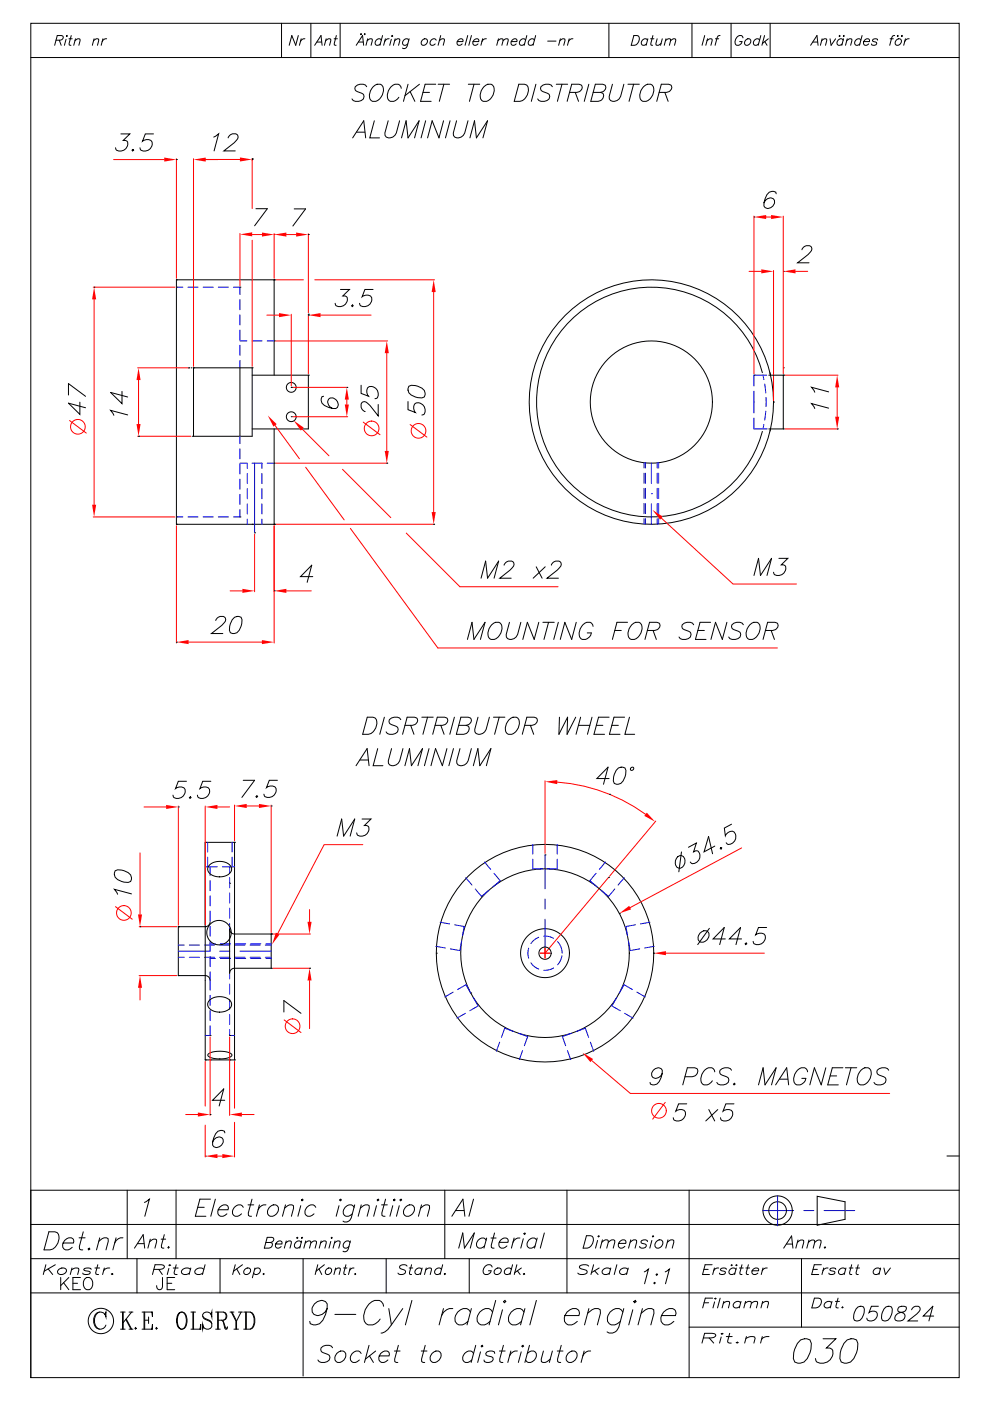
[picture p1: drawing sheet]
<svg xmlns="http://www.w3.org/2000/svg" width="210mm" height="297mm" viewBox="0 0 210 297" stroke-linecap="round" stroke-linejoin="round" font-family="sans-serif">
<g fill="none" stroke="#000" stroke-width=".21">
<path d="M41 78h12.5M53.5 79.5h11.9M58.1 79.5v-20.2h-20.7v51.8h20.7M161.7 79a24.4 24.4 0 0 0-37.5-13.7 24.4 24.4 0 0 0 0 39.9 24.4 24.4 0 0 0 37.5-13.8M163.3 79a25.9 25.9 0 0 1 0 12.4M41 92.5h12.5M53.5 90.9h11.9"/>
<circle cx="138.2" cy="85.2" r="13"/>
</g>
<g fill="none" stroke="#00f" stroke-width=".21">
<path d="M37.4 60.9h1.4M39.9 60.9h2.1M43.1 60.9h2.1M46.3 60.9h2.2M49.5 60.9h1.4v1.5M50.9 63.5v2.2M50.9 66.7v2.2M50.9 70v2.1M50.9 73.2v2.1M50.9 76.4v1.6M50.9 72.3h1.5M53.4 72.3h2.2"/>
<path d="M56.7 72.3h1.4M50.9 98.2h1.5M53.4 98.2h2.2M56.7 98.2h1.4M37.4 109.6h1.4M39.9 109.6h2.1M43.1 109.6h2.1M46.3 109.6h2.2M49.5 109.6h1.4"/>
</g>
<path d="M58.5 72.3h23.7M82 74.9v20.7M58.5 98.2h23.7" fill="none" stroke="#f00" stroke-width=".21"/>
<g fill="#f00">
<path d="M82 72.3l.5 2.6h-.9z"/>
<path d="M81.6 95.6h.9l-.5 2.6z"/>
</g>
<path d="M58.1 72.3h.1M58.1 98.2h.1M76.6 81.7v1.7l1.6 .6a1.4 1.4 0 0 1 .1-2 1.55 1.55 0 0 1 1.7 .6 1.55 1.55 0 0 1-.1 1.8l-.4 .1M80.2 85.7v2.5l-1.7-2.2a1.34 1.34 0 0 0-1.6-.8l-.1 .1a1.28 1.28 0 0 0 .7 1.9M82 98.2h.1" fill="none" stroke="#000" stroke-width=".21"/>
<g fill="none" stroke="#f00" stroke-width=".21">
<path d="M29.2 78h11M29.2 92.5h11.3M29.4 80.6v9.3M77 89.5l3.6 2.6M87 90l3.6 2.7"/>
<circle cx="78.8" cy="90.8" r="1.56"/>
<circle cx="88.8" cy="91.3" r="1.55"/>
</g>
<g fill="#f00">
<path d="M29.4 78l.4 2.6h-.8z"/>
<path d="M29 89.9h.8l-.4 2.6z"/>
</g>
<g fill="none" stroke="#000" stroke-width=".21">
<path d="M77.8 18.4a1.48 1.48 0 0 0-2.5 .3l.2 .5 1.5 .7 .2 .6a1.48 1.48 0 0 1-2.3 .8l-.2-.3M79.2 18.4a1.26 1.26 0 0 1 2 0 2.61 2.61 0 0 1-1.5 3.1h-.7a1.77 1.77 0 0 1-.1-2.8zM85.1 18.7l-.3-.7a1.76 1.76 0 0 0-2.4 1.2 1.63 1.63 0 0 0 .4 2.3 1.71 1.71 0 0 0 1.8-.9M86.5 17.9l-.9 3.6M87 19.4l1 2.1M89 17.9l-3.1 2.4M89.7 19.6h1.4M92.4 17.9h-2.2l-1 3.6h2.3M92.9 17.9h2.5M94.2 17.9l-1 3.6M99.3 17.9h2.5M100.5 17.9l-.9 3.6"/>
<path d="M102.6 18.4a1.27 1.27 0 0 1 2.1 0 2.61 2.61 0 0 1-1.5 3.1h-.7a1.78 1.78 0 0 1-.1-2.8zM110 17.9h1.2a1.11 1.11 0 0 1 .9 1.3 2.39 2.39 0 0 1-3 2.3zM113.7 17.9l-1 3.6M117.2 18.4a1.48 1.48 0 0 0-2.6 .3l.3 .5 1.5 .7 .2 .6a1.47 1.47 0 0 1-2.6 .5M118 17.9h2.4M119.2 17.9l-1 3.6M120.8 19.6h1.6a1.12 1.12 0 0 0 1-1.4l-.6-.3h-1.5l-1 3.6M122 19.6l.7 1.9M124.9 17.9l-1 3.6M125.8 19.6h1.6l.4 .2a1.14 1.14 0 0 1-.9 1.7h-1.6l1-3.6h1.5l.5 .1a.87 .87 0 0 1-.4 1.4l-.5 .2M129.9 17.9l-.7 2.6a1.13 1.13 0 0 0 .9 1 1.13 1.13 0 0 0 1.2-.5l.3-.5 .7-2.6M133.2 17.9h2.4"/>
<path d="M134.4 17.9l-1 3.6M136.5 18.4a1.27 1.27 0 0 1 2.1 0 2.61 2.61 0 0 1-1.5 3.1h-.7a1.78 1.78 0 0 1-.2-2.8zM139.8 19.6h1.6a1.12 1.12 0 0 0 1-1.4l-.6-.3h-1.5l-1 3.6M141 19.6l.7 1.9M74.8 29.2l2.4-3.6 .4 3.6M75.6 28h1.8M79.4 25.6l-1 3.6h2.1M82.3 25.6l-.7 2.6a1.13 1.13 0 0 0 .9 1.1 1.13 1.13 0 0 0 1.2-.6l.4-.5 .7-2.6M85.2 29.2l.9-3.6 .4 3.6 2.4-3.6-1 3.6M90.3 25.6l-1 3.6M94.1 25.6l-1 3.6-1.4-3.6-1 3.6M95.5 25.6l-1 3.6"/>
<path d="M96.8 25.6l-.7 2.6a1.13 1.13 0 0 0 .9 1.1 1.13 1.13 0 0 0 1.3-.6l.3-.5 .7-2.6M99.7 29.2l.9-3.6 .5 3.6 2.3-3.6-1 3.6M40 78h.1M40.5 78h.1M53.5 78h.1M25.9 83v2.6l-2.4-2.4 3.6 1M27.1 88l-3.6-1 .6 1M29.4 92.5h.1M40.8 92.5h.1M99.1 135.5l1-3.6 .4 3.6 2.4-3.6-1 3.6M104.3 132.4a1.27 1.27 0 0 1 2.1 0 2.61 2.61 0 0 1-1.6 3.1h-.6a1.78 1.78 0 0 1-.2-2.7zM108.1 131.9l-.7 2.6a1.12 1.12 0 0 0 .8 1.1 1.12 1.12 0 0 0 1.3-.6l.3-.5 .7-2.6"/>
<path d="M114.3 131.9l-1 3.6-1.4-3.6-1 3.6M115.1 131.9h2.5M116.4 131.9l-1 3.6M118.4 131.9l-.9 3.6M122.2 131.9l-.9 3.6-1.5-3.6-1 3.6M125.8 132.8l-.3-.7a1.75 1.75 0 0 0-2.4 1.2 1.63 1.63 0 0 0 .4 2.2 1.64 1.64 0 0 0 1.9-1.3h-.8M130.4 133.6h1.4M133.1 131.9h-2.2l-1 3.6M134 132.4a1.27 1.27 0 0 1 2.1 0 2.61 2.61 0 0 1-1.5 3.1h-.7a1.78 1.78 0 0 1-.2-2.7zM137.3 133.6h1.6a1.12 1.12 0 0 0 1-1.3l-.6-.4h-1.5l-1 3.6M138.5 133.6l.7 1.9M147.1 132.4a1.49 1.49 0 0 0-2.5 .4l.2 .5 1.6 .7 .2 .5a1.47 1.47 0 0 1-2.6 .5"/>
<path d="M148 133.6h1.4M150.7 131.9h-2.2l-1 3.6h2.3M154.2 131.9l-1 3.6-1.4-3.6-1 3.6M157.7 132.4a1.49 1.49 0 0 0-2.5 .4l.2 .5 1.5 .7 .2 .5a1.47 1.47 0 0 1-2.5 .5M159.1 132.4a1.27 1.27 0 0 1 2 0 2.61 2.61 0 0 1-1.5 3.1h-.7a1.78 1.78 0 0 1-.1-2.7zM162.4 133.6h1.5a1.12 1.12 0 0 0 1.1-1.3l-.6-.4h-1.6l-1 3.6M163.6 133.6l.7 1.9M43.5 178.6h6.2M44.6 195.4a1.03 1.03 0 0 1-1.1 1h-5.7v10.4h5.7a1.02 1.02 0 0 1 1.1 1M48.7 197a1.03 1.03 0 0 0 1 1h7.8v7.2h-7.8a1.04 1.04 0 0 0-1 1.1zM43.5 224.7h6.2"/>
<circle cx="115.6" cy="202.1" r="23.1"/>
<circle cx="115.6" cy="202.1" r="5.2"/>
</g>
<path d="M53.5 33.6v10.6M53.5 50.9v26.8M92.9 137.4h72M115.6 165.5v15.4M118.2 165.8a36.4 36.4 0 0 1 18.7 6.8M139.1 174.1l-9.8 11.6M129.1 186l-13.5 16.1" fill="none" stroke="#f00" stroke-width=".21"/>
<g fill="none" stroke="#00f" stroke-width=".21">
<path d="M44.6 183.7v1.9M44.6 186.7v2.1M44.6 189.9v2.1M44.6 193.1v2.2M44.6 196.3v2.2M44.6 199.5v2.2M48.7 183.7v1.3M48.7 186.1v2.1M48.7 189.3v2.1M48.7 192.5v2.1M48.7 195.7v1.3M114.3 198.7l-1.1 .6-.6 .7"/>
<path d="M115.3 198.4a3.6 3.6 0 0 1 2.1 .5M115.6 181.2v7.2M115.6 190.6v2.1M115.6 194.9v7.2M118.3 199.6l.1 .1a3.6 3.6 0 0 1 .8 2.4M37.8 201.6h6.6M37.8 200.3h1.3M37.8 202.9h1.3M40.2 200.3h2.1M40.2 202.9h2.1M43.4 200.3h2.1M43.4 202.9h2.1"/>
<path d="M44.6 202.8v2.1M44.6 206v3.9M44.6 211v2.1M44.6 214.2v2.2M44.6 217.4v2.1M44.6 200.1h1.1M44.6 203.2h1.1M46.6 201.6h2.1M46.6 200.3h2.1M46.6 202.9h2.1M46.7 200.1h2.2M46.7 203.2h2.2"/>
<path d="M48.7 206.3v1.2M48.7 208.6v2.1M48.7 211.8v2.2M48.7 215v2.2M48.7 218.3v1.2M49.8 200.3h2.2M49.8 202.9h2.2M50 200.1h2.1M50 203.2h2.1M50.9 201.6h6.6M53 200.3h2.2M53 202.9h2.2"/>
<path d="M53.2 200.1h2.1M53.2 203.2h2.1M56.3 200.3h1.2M56.3 202.9h1.2M56.4 200.1h1.1M56.4 203.2h1.1M112.1 201a3.6 3.6 0 0 0 0 2.1M112.6 204.1l.6 .7 1.1 .6M117.4 205.2a3.5 3.5 0 0 1-2.1 .5M119.2 202.6l-.4 1.1-.5 .8"/>
</g>
<g fill="#f00">
<path d="M137.2 172.3l1.8 1.9-2.3-1.2z"/>
<path d="M115.6 165.7l2.6-.3v.8z"/>
</g>
<g fill="none" stroke="#000" stroke-width=".21">
<path d="M129.2 165h-2.6l2.4-2.4-1 3.6M129.3 168.4h.1M131.2 162.8l.5-.2 .9 .2a2.98 2.98 0 0 1-.9 3.3l-.6 .1-.8-.1a3 3 0 0 1 .9-3.3zM115.6 181.2h.1M129.1 186h.1M115.6 202.1h.1"/>
<circle cx="134.1" cy="162.9" r=".36"/>
<circle cx="46.5" cy="197.7" r="2.59"/>
</g>
<g fill="none" stroke="#f00" stroke-width=".21">
<path d="M60.3 216.2l3.5 2.7"/>
<circle cx="62.1" cy="217.5" r="1.55"/>
</g>
<path d="M123.5 223.1l2.3 1.4-.6 .6z" fill="#f00"/>
<g fill="none" stroke="#f00" stroke-width=".21">
<path d="M19.8 60.9h17.3M20 63.5v43.5M19.8 109.6h17.3M24.5 192.2l3.6 2.7M125.5 224.8l8.2 7h55M141.1 233.7l-2.7 3.5"/>
<circle cx="26.3" cy="193.5" r="1.55"/>
<circle cx="139.8" cy="235.5" r="1.56"/>
</g>
<g fill="none" stroke="#000" stroke-width=".21">
<path d="M80.1 158.7l-1 3.6h2.1M83.1 158.7l-.7 2.6v.5a1.36 1.36 0 0 0 1.3 .5 1.36 1.36 0 0 0 1.1-1l.7-2.6M91 158.7l-1 3.6M94.8 158.7l-1 3.6-1.4-3.6-1 3.6M96.2 158.7l-1 3.6M97.6 158.7l-.7 2.6a1.13 1.13 0 0 0 .8 1 1.13 1.13 0 0 0 1.3-.5l.3-.5 .7-2.6M75.5 162.3l2.4-3.6 .4 3.6M76.4 161.1h1.7M85.9 162.3l1-3.6 .4 3.6 2.3-3.6-1 3.6M100.4 162.3l1-3.6 .4 3.6 2.3-3.6-.9 3.6M140.5 227.6a1.22 1.22 0 0 1-1 1 1.22 1.22 0 0 1-1.3-.5 1.3 1.3 0 0 1 .7-1.5 1.3 1.3 0 0 1 1.6 .3 3.9 3.9 0 0 1-1.2 2.9l-.9 .2-.4-.2-.1-.3M145.3 228.2h1.5a1.14 1.14 0 0 0 1-1.7l-.5-.2h-1.5l-1 3.7"/>
<path d="M145.7 234h-1.8l-.6 1.6a1.4 1.4 0 0 1 2.1 .1 1.55 1.55 0 0 1-.7 1.7 1.55 1.55 0 0 1-1.8-.1l-.1-.4M150.3 235.2l1.3 2.4M151.6 227.2l-.3-.7a1.76 1.76 0 0 0-2.4 1.2 1.63 1.63 0 0 0 .4 2.3 1.71 1.71 0 0 0 1.8-.9M152.2 235.2l-2.5 2.4M155.2 226.9a1.49 1.49 0 0 0-2.6 .3l.3 .5 1.5 .7 .2 .5a1.47 1.47 0 0 1-2.6 .6M155.6 229.8l.2-.2 .1 .2-.2 .2zM155.7 234h-1.7l-.6 1.6a1.4 1.4 0 0 1 2 .1 1.55 1.55 0 0 1-.7 1.7 1.55 1.55 0 0 1-1.8-.1l-.1-.4M160.9 230l1-3.7 .4 3.7 2.3-3.7-1 3.7M164.5 230l2.4-3.7 .4 3.7M165.4 228.8h1.7M171.3 227.2l-.3-.7a1.76 1.76 0 0 0-2.4 1.2 1.63 1.63 0 0 0 .4 2.3 1.64 1.64 0 0 0 1.9-1.4h-.8M175.2 226.3l-1 3.7-1.5-3.7-.9 3.7"/>
<path d="M176.1 228.1h1.4M178.8 226.3h-2.3l-.9 3.7h2.2M179.3 226.3h2.4M180.5 226.3l-1 3.7M182.6 226.9a1.27 1.27 0 0 1 2.1 0 2.61 2.61 0 0 1-1.5 3.1h-.7a1.77 1.77 0 0 1-.1-2.8zM188.5 226.9a1.49 1.49 0 0 0-2.5 .3l.2 .5 1.5 .7 .2 .5a1.47 1.47 0 0 1-2.5 .6"/>
<circle cx="115.6" cy="202.1" r="1.3"/>
</g>
<g fill="#f00">
<path d="M19.5 107h.9l-.4 2.6z"/>
<path d="M20 60.9l.4 2.6h-.9z"/>
</g>
<g fill="none" stroke="#000" stroke-width=".21">
<path d="M20 60.9h.1M37.4 60.9h.1M50.9 78v14.5M65.4 79.5v11.4M14.5 83.7v-2.4l3.7 2.7M16.9 85.2v2.6l-2.4-2.3 3.7 .9M58.1 90.9v20.2M37.4 109.6h.1"/>
<circle cx="61.8" cy="88.3" r="1.04"/>
<circle cx="61.8" cy="82.1" r="1.04"/>
</g>
<g fill="none" stroke="#f00" stroke-width=".21">
<path d="M14.7 89.1l3.6 2.7"/>
<circle cx="16.5" cy="90.5" r="1.56"/>
</g>
<path d="M50.9 92.5v1.6M50.9 95.1v2.2M50.9 98.3v2.2M50.9 101.6v2.1M50.9 104.8v2.1M50.9 108v1.6" fill="none" stroke="#00f" stroke-width=".21"/>
<path d="M62.3 89.1l2.1 1.6-.6 .6z" fill="#f00"/>
<path d="M56.6 66.8h2.6M61.8 66.6v15.2M65.4 66.6v12.6M68 66.8h10.7M64.1 91l5.7 5.6M72.6 99.5l10.3 10.2M86.2 113l11.4 11.4h20.8" fill="none" stroke="#f00" stroke-width=".21"/>
<path d="M106.9 119.8a1.22 1.22 0 0 1 2.1-.5 1.34 1.34 0 0 1-.8 1.5l-2.2 1.8h2.4M116.9 119.8a1.22 1.22 0 0 1 2.1-.5 1.34 1.34 0 0 1-.8 1.5l-2.2 1.8h2.4M102 122.6l1-3.7 .4 3.7 2.4-3.7-1 3.7M113.7 120.2l1.3 2.4M115.6 120.2l-2.5 2.4" fill="none" stroke="#000" stroke-width=".21"/>
<g fill="#f00">
<path d="M59.2 66.4l2.6 .4-2.6 .4z"/>
<path d="M65.4 66.8l2.6-.4v.8z"/>
</g>
<path d="M65.4 79.5h.1M65.4 66.8h.1M72.2 61.4h1.9l-1.4 1.3h.5l.3 .2a1.5 1.5 0 0 1-.5 1.8 1.5 1.5 0 0 1-1.8-.1l-.1-.3M74.6 64.8l.2-.2 .1 .2-.2 .2zM79.1 61.4h-1.7l-.6 1.5a1.16 1.16 0 0 1 1.3-.3 1.16 1.16 0 0 1 .8 1 1.56 1.56 0 0 1-2.6 1v-.3M163.4 79.5a25.9 25.9 0 0 0-39.8-15.7 25.9 25.9 0 0 0 0 42.8 25.9 25.9 0 0 0 39.8-15.7M166.1 79.5v11.4M61.8 82.1h.1" fill="none" stroke="#000" stroke-width=".21"/>
<path d="M159.9 79.5h2.7M161.8 79.5l.2 1M159.9 90.9h2.8M162 90l-.2 .9M162.2 81.4l.2 1.9M162.4 87.1l-.2 1.9M162.5 84.3v1.9" fill="none" stroke="#00f" stroke-width=".21"/>
<path d="M166.5 79.5h11.3M166.5 90.9h11.3M177.6 82.1v6.2" fill="none" stroke="#f00" stroke-width=".21"/>
<g fill="#f00">
<path d="M177.6 79.5l.4 2.6h-.9z"/>
<path d="M177.1 88.3h.9l-.4 2.6z"/>
</g>
<path d="M166.1 79.5h.1M166.1 90.9h.1M175.8 86.5l-3.7-1 .7 1.1M175.8 83.1l-3.7-1 .7 1M177.6 90.9h.1" fill="none" stroke="#000" stroke-width=".21"/>
<path d="M158.9 57.5h2.6M164.1 57.3v27.6M168.7 57.5h2.6" fill="none" stroke="#f00" stroke-width=".21"/>
<g fill="#f00">
<path d="M161.5 57.1l2.6 .4-2.6 .5z"/>
<path d="M166.1 57.5l2.6-.4v.9z"/>
</g>
<path d="M166.1 57.5h.1M170.1 52.9a1.23 1.23 0 0 1 2-.5 1.35 1.35 0 0 1-.7 1.6l-2.2 1.7h2.4M166.1 78h.1M164.1 85.2h.1" fill="none" stroke="#000" stroke-width=".21"/>
<path d="M62.1 88.3h11.6M62.1 82.1h11.6M73.6 84.7v1" fill="none" stroke="#f00" stroke-width=".21"/>
<g fill="#f00">
<path d="M73.1 85.7h.9l-.4 2.6z"/>
<path d="M73.6 82.1l.4 2.6h-.9z"/>
</g>
<path d="M163.1 79.5h3M61.8 88.3h.1M61.8 82.1h.1M68.6 84l-.3 .1a1.35 1.35 0 0 0 .5 1.8l1.7 .7h.7a1.26 1.26 0 0 0 .2-1.7 1.26 1.26 0 0 0-1.7-.3 1.33 1.33 0 0 0 .8 2M73.6 82.1h.1M163.1 90.9h3" fill="none" stroke="#000" stroke-width=".21"/>
<path d="M56.8 88.1l1.9 1.8-.7 .5z" fill="#f00"/>
<path d="M159.9 45.8v33.4M162.5 46h1M166.1 45.8v33.4M58.3 90.2l5.2 7M64.8 99.1l8.2 11.1M74.3 112l18.6 25.4" fill="none" stroke="#f00" stroke-width=".21"/>
<path d="M41 78v14.5M53.5 78v14.5M50.9 109.6h.1M53.5 111.1h.1" fill="none" stroke="#000" stroke-width=".21"/>
<path d="M159.9 79.5v2.3M159.9 82.9v4.6M159.9 88.6v2.3" fill="none" stroke="#00f" stroke-width=".21"/>
<g fill="#f00">
<path d="M163.6 45.6l2.5 .4-2.5 .4z"/>
<path d="M159.9 46l2.6-.4v.8z"/>
</g>
<g fill="none" stroke="#000" stroke-width=".21">
<path d="M159.9 46h.1M164.6 41.1v-.4a1.37 1.37 0 0 0-1.9 .6l-.7 1.7v.7a1.26 1.26 0 0 0 1.8 .2 1.26 1.26 0 0 0 .2-1.8 1.34 1.34 0 0 0-2 .9M159.9 79.5h.1M166.1 79.5h.1M77.9 152h1.2a1.11 1.11 0 0 1 .8 1.4 2.4 2.4 0 0 1-3 2.3zM81.5 152l-.9 3.7M85 152.5a1.49 1.49 0 0 0-2.5 .4l.2 .5 1.5 .7 .3 .5a1.48 1.48 0 0 1-2.3 .9l-.3-.4M85.9 153.8h1.6a1.12 1.12 0 0 0 1-1.4l-.6-.4h-1.5l-1 3.7M87.1 153.8l.7 1.9M89.5 152h2.4M90.7 152l-1 3.7M92.3 153.8h1.5a1.12 1.12 0 0 0 1.1-1.4l-.6-.4h-1.5l-1 3.7"/>
<path d="M93.5 153.8l.7 1.9M96.4 152l-1 3.7M97.3 153.8h1.6l.4 .1a1.14 1.14 0 0 1-1 1.8h-1.5l1-3.7h1.5l.5 .2a.87 .87 0 0 1-.4 1.4l-.5 .2M101.4 152l-.7 2.6a1.12 1.12 0 0 0 .8 1.1 1.12 1.12 0 0 0 1.3-.6l.3-.5 .7-2.6M104.7 152h2.4M105.9 152l-1 3.7M108 152.5a1.27 1.27 0 0 1 2.1 0 2.61 2.61 0 0 1-1.6 3.2h-.7a1.77 1.77 0 0 1-.1-2.8zM111.3 153.8h1.5a1.12 1.12 0 0 0 1.1-1.4l-.6-.4h-1.5l-1 3.7M112.5 153.8l.7 1.9M118.7 152l-.1 3.7 1.8-3.7-.1 3.7 1.8-3.7M122.7 153.8h2.4M123.2 152l-1 3.7"/>
<path d="M125.6 152l-1 3.7M126.5 153.8h1.4M129.2 152h-2.2l-1 3.7h2.2M129.8 153.8h1.4M132.5 152h-2.3l-.9 3.7h2.2M133.5 152l-1 3.7h2.1M48.7 187.2h.1M57.5 198h.1M44.6 224.7h.1M48.7 224.7h.1"/>
</g>
<path d="M29.5 196.4h8M29.7 180.8v13M29.5 206.8h8M29.7 209.4v2.6" fill="none" stroke="#f00" stroke-width=".21"/>
<g fill="#f00">
<path d="M29.7 206.8l.4 2.6h-.8z"/>
<path d="M29.3 193.8h.8l-.4 2.6z"/>
</g>
<path d="M24.4 184.6a3 3 0 0 1 3.3 .9l.2 .5-.2 .8a3 3 0 0 1-3.3-.8l-.1-.6zM27.9 189.5l-3.6-1 .6 1.1M29.7 196.4h.1M37.8 196.4h.1M37.8 206.8h.1" fill="none" stroke="#000" stroke-width=".21"/>
<path d="M57.8 198h8M65.7 192.8v2.6M57.8 205.2h8M65.7 207.8v10.2" fill="none" stroke="#f00" stroke-width=".21"/>
<g fill="#f00">
<path d="M65.2 195.4h.9l-.4 2.6z"/>
<path d="M65.7 205.2l.4 2.6h-.9z"/>
</g>
<path d="M57.5 198h.1M57.5 205.2h.1M60.2 214.5v-2.4l3.6 2.7M65.7 205.2h.1" fill="none" stroke="#000" stroke-width=".21"/>
<g fill="none" stroke="#00f" stroke-width=".21">
<path d="M136.6 98.1v1.1M136.9 98.1v1.1M138.2 98.2v4.3M139.4 98.1v1.1M139.7 98.1v1.1M136.6 100.3v2.1M136.6 103.5v2.2M136.6 106.7v2.2M136.6 110v1.1M136.9 100.3v2.1M136.9 103.5v2.2M136.9 106.7v2.2"/>
<path d="M136.9 110v1.1M138.2 104.7h.1M138.2 106.8v4.3M139.4 100.3v2.1M139.4 103.5v2.2M139.4 106.7v2.2M139.4 110v1.1M139.7 100.3v2.1M139.7 103.5v2.2M139.7 106.7v2.2M139.7 110v1.1"/>
</g>
<path d="M138.4 108.1l2.2 1.4-.6 .7z" fill="#f00"/>
<path d="M50.9 49.5v11.1M140.3 109.8l15.2 14h13.4" fill="none" stroke="#f00" stroke-width=".21"/>
<path d="M165.2 118.4h1.9l-1.4 1.3h.5l.3 .2a1.5 1.5 0 0 1-.5 1.8 1.5 1.5 0 0 1-1.8-.1l-.1-.3M159.9 122l1-3.6 .4 3.6 2.4-3.6-1 3.6" fill="none" stroke="#000" stroke-width=".21"/>
<path d="M50.9 49.7l2.6-.5v.9z" fill="#f00"/>
<path d="M54.3 44.2h2.4l-2.7 3.7M58.1 59.3h.1M58.1 49.7h.1M50.9 60.9h.1" fill="none" stroke="#000" stroke-width=".21"/>
<path d="M58.1 49.5v9.5M60.7 49.7h2.1M65.4 49.5v16.8" fill="none" stroke="#f00" stroke-width=".21"/>
<g fill="#f00">
<path d="M58.1 49.7l2.6-.4v.9z"/>
<path d="M62.8 49.3l2.6 .4-2.6 .5z"/>
</g>
<path d="M58.1 59.3h.1M62.4 44.3h2.4l-2.7 3.6M65.4 49.7h.1M65.4 66.6h.1" fill="none" stroke="#000" stroke-width=".21"/>
<path d="M55.6 49.3l2.6 .4-2.6 .5z" fill="#f00"/>
<path d="M53.5 49.7h2.1M58.5 59.3h5.9M92 61.9v46.6M58.5 111.1h33.7" fill="none" stroke="#f00" stroke-width=".21"/>
<g fill="#f00">
<path d="M92 59.3l.4 2.6h-.8z"/>
<path d="M91.6 108.5h.8l-.4 2.6z"/>
</g>
<path d="M58.1 59.3h.1M86.5 85.1v1.7l1.6 .6a1.41 1.41 0 0 1 .2-2 1.55 1.55 0 0 1 1.6 .7 1.55 1.55 0 0 1-.1 1.8l-.3 .1M86.7 81.9a3 3 0 0 1 3.3 .9l.2 .5-.2 .8a3 3 0 0 1-3.3-.8l-.2-.6zM58.1 111.1h.1M92 111.1h.1" fill="none" stroke="#000" stroke-width=".21"/>
<path d="M66.8 59.3h25.4M37.4 111.4v24.9M58.1 111.4v24.9M40 136.1h15.6" fill="none" stroke="#f00" stroke-width=".21"/>
<g fill="#f00">
<path d="M55.6 135.7l2.5 .4-2.5 .4z"/>
<path d="M37.4 136.1l2.6-.4v.8z"/>
</g>
<path d="M37.4 111.1h.1M58.1 111.1h.1M37.4 136.1h.1M45.8 131.5a1.23 1.23 0 0 1 2-.5 1.35 1.35 0 0 1-.8 1.6l-2.2 1.7h2.5M49.7 130.8l.6-.1 .8 .1a3 3 0 0 1-.9 3.3l-.5 .2-.8-.2a3 3 0 0 1 .8-3.3z" fill="none" stroke="#000" stroke-width=".21"/>
<path d="M24.1 33.8h10.7M37.4 33.6v25.4M41 33.6v44.1M43.6 33.8h2.6" fill="none" stroke="#f00" stroke-width=".21"/>
<g fill="#f00">
<path d="M41 33.8l2.6-.4v.9z"/>
<path d="M34.8 33.4l2.6 .4-2.6 .5z"/>
</g>
<path d="M25.6 28.4h1.9l-1.4 1.4 .9 .1a1.51 1.51 0 0 1-.5 1.8 1.51 1.51 0 0 1-1.9 0l-.1-.4M28 31.8l.2-.1 .1 .1-.2 .2zM32.5 28.4h-1.7l-.6 1.5a1.17 1.17 0 0 1 1.3-.3 1.17 1.17 0 0 1 .8 1 1.57 1.57 0 0 1-2.5 1.1l-.1-.4M37.4 33.8h.1M37.4 59.3h.1M41 78h.1" fill="none" stroke="#000" stroke-width=".21"/>
<path d="M43.5 33.8h7.4M53.5 33.9v.1" fill="none" stroke="#f00" stroke-width=".21"/>
<path d="M50.9 33.4l2.6 .4-2.6 .4z" fill="#f00"/>
<path d="M45.3 29.1l1.1-.7-1 3.6M48.4 29.2a1.22 1.22 0 0 1 2-.5 1.35 1.35 0 0 1-.7 1.6l-2.2 1.7h2.4M53.5 33.6h.1M53.5 33.8h.1" fill="none" stroke="#000" stroke-width=".21"/>
<path d="M52.4 98.2v1.1M54 98.2v14.7M55.6 98.2v1.1M52.4 100.4v2.1M52.4 103.6v2.1M52.4 106.8v2.2M52.4 110v1.1M55.6 100.4v2.1M55.6 103.6v2.1M55.6 106.8v2.2M55.6 110v1.1" fill="none" stroke="#00f" stroke-width=".21"/>
<path d="M54 113.3v12.1M58.1 111.4v14M48.8 125.3h2.6M60.7 125.3h5.3" fill="none" stroke="#f00" stroke-width=".21"/>
<g fill="#f00">
<path d="M51.4 124.8l2.6 .5-2.6 .4z"/>
<path d="M58.1 125.3l2.6-.5v.9z"/>
</g>
<path d="M54 112.9h.1M58.1 111.1h.1M58.1 125.3h.1M66.3 122.2h-2.6l2.4-2.4-.9 3.6" fill="none" stroke="#000" stroke-width=".21"/>
<path d="M58.5 197.7l.8 .4-1.6 2.1z" fill="#f00"/>
<path d="M49.7 170.7v7.5M52.3 170.9h2.6M57.5 170.7v27M77 179.1h-8.3l-9.8 18.8" fill="none" stroke="#f00" stroke-width=".21"/>
<g fill="none" stroke="#000" stroke-width=".21">
<path d="M43.5 178.6v46.1M49.7 178.6v46.1M71.5 177.2l1-3.6 .4 3.6 2.3-3.6-.9 3.6M76.8 173.6h1.9l-1.4 1.4 .8 .2a1.51 1.51 0 0 1-.5 1.8 1.51 1.51 0 0 1-1.9-.1v-.4"/>
<circle cx="115.6" cy="202.1" r="17.9"/>
</g>
<g fill="none" stroke="#00f" stroke-width=".21">
<path d="M113 179v2M118.2 179v2M43.5 183.7h2.6M47.2 183.7h2.5M93.3 195.5l2.1 .4M96.4 196l2 .4-.3 2M97.9 199.5l-.4 2-2-.4M98.8 186.1l1.3 1.5M100.8 188.4l1.3 1.6 1.6-1.3M102.8 182.7l1.3 1.6M104.8 185.1l1.3 1.6-1.6 1.3M113 182.1v2.1h2.1"/>
<path d="M118.2 182.1v2.1h-2.1M126.4 185.1l-1.3 1.6 1.6 1.3M128.4 182.7l-1.3 1.6M130.4 188.4l-1.3 1.6-1.6-1.3M132.4 186.1l-1.3 1.5M133.3 199.5l.4 2 2-.4M134.8 196l-2 .4 .3 2M137.9 195.5l-2.1 .4M48.7 219.5h1M92.4 200.6l2.1 .4M96.1 210.3l-1.8 1M97 209.8l1.8-1.1 1.1 1.8"/>
<path d="M98.7 214.8l-1.8 1M100.4 211.5l1 1.7-1.8 1.1M109 218.7l-1.9-.7-.7 1.9M110 219l1.9 .7-.7 2M121.2 219l-1.9 .7 .7 2M122.2 218.7l2-.7 .7 1.9M130.8 211.5l-1 1.7 1.8 1.1M132.5 214.8l1.8 1M134.2 209.8l-1.8-1.1-1 1.8M135.1 210.3l1.8 1M138.8 200.6l-2.1 .4M106 220.9l-.7 1.9"/>
<path d="M110.9 222.7l-.8 1.9M120.4 222.7l.7 1.9M125.2 220.9l.7 1.9"/>
</g>
<g fill="#f00">
<path d="M49.7 170.9l2.6-.5v.9z"/>
<path d="M54.9 170.4l2.6 .5-2.6 .4z"/>
</g>
<path d="M43.5 178.6h.1M49.7 178.6h.1M51.6 165.4h2.4l-2.7 3.6M54.3 168.9l.2-.2 .1 .2-.2 .1zM57.5 170.9h.1M58.8 165.4h-1.7l-.6 1.6a1.4 1.4 0 0 1 2 .1 1.55 1.55 0 0 1-.6 1.7 1.55 1.55 0 0 1-1.8-.1l-.1-.4M37.8 196.4h.1M44.5 183.3a2.94 2.94 0 0 1 4.6 .8 1.73 1.73 0 0 1-1.8 1.7 2.58 2.58 0 0 1-3.2-1.3v-.7zM57.5 198h.1M44.5 211.9a2.93 2.93 0 0 1 4.6 .8 1.72 1.72 0 0 1-1.8 1.8 2.54 2.54 0 0 1-3.2-1.4v-.6zM44.2 223.4a4.8 4.8 0 0 1 5 .1l-.1 .4a5.1 5.1 0 0 1-5-.1z" fill="none" stroke="#000" stroke-width=".21"/>
<path d="M44 178.6v2M49.2 178.6v2M44 181.7v2M49.2 181.7v2" fill="none" stroke="#00f" stroke-width=".21"/>
<path d="M44.6 219.8v16.6M48.7 219.8v16.6M39.4 236.3h2.6M51.3 236.3h2.6" fill="none" stroke="#f00" stroke-width=".21"/>
<g fill="#f00">
<path d="M48.7 236.3l2.6-.5v.9z"/>
<path d="M42 235.8l2.6 .5-2.6 .4z"/>
</g>
<path d="M44.6 219.5h.1M48.7 219.5h.1M44.6 236.3h.1M47.7 233.2h-2.6l2.4-2.4-1 3.6" fill="none" stroke="#000" stroke-width=".21"/>
<path d="M43.5 225v9.5M49.7 225v9.9M46.1 245.1h1.1" fill="none" stroke="#f00" stroke-width=".21"/>
<g fill="#f00">
<path d="M47.2 244.6l2.5 .5-2.5 .4z"/>
<path d="M43.5 245.1l2.6-.5v.9z"/>
</g>
<path d="M43.5 224.7h.1M49.7 224.7h.1M43.5 245.1h.1M47.7 240.1l-.1-.3a1.35 1.35 0 0 0-1.9 .5l-.4 .9-.2 1.5a1.25 1.25 0 0 0 1.7 .2 1.25 1.25 0 0 0 .3-1.7 1.33 1.33 0 0 0-2 .8" fill="none" stroke="#000" stroke-width=".21"/>
<path d="M141.3 202.1h20.8M43.5 238.5v6.8M49.7 237.9v7.4" fill="none" stroke="#f00" stroke-width=".21"/>
<path d="M138.7 202.1l2.6-.5v.9z" fill="#f00"/>
<path d="M157.3 179.7l-23.7 12.7M114.6 202.1h2M115.6 201v2.1" fill="none" stroke="#f00" stroke-width=".21"/>
<path d="M148.5 197.8a1.13 1.13 0 0 1 1.9 0 1.49 1.49 0 0 1-.5 1.5 1.49 1.49 0 0 1-1.6 .2 1.27 1.27 0 0 1 .2-1.7zM150.5 196.8l-2.5 3.4M153.8 199h-2.6l2.4-2.4-.9 3.6M157.3 199h-2.6l2.4-2.4-1 3.6M162.6 196.6h-1.7l-.6 1.6a1.4 1.4 0 0 1 2 .1 1.55 1.55 0 0 1-.7 1.7 1.55 1.55 0 0 1-1.8-.1l-.1-.4M92.5 202.1h.1M138.7 202.1h.1M158.1 200.1l.2-.2 .1 .2-.2 .1z" fill="none" stroke="#000" stroke-width=".21"/>
<path d="M131.4 193.6l2-1.6 .5 .8z" fill="#f00"/>
<path d="M30.6 171.1h4.6M37.8 170.9v25.2M43.5 170.9v25.2M46.1 171.1h2.6M114.6 202.1h2M115.6 201v2.1" fill="none" stroke="#f00" stroke-width=".21"/>
<path d="M146 179.6l1.7-.9-.6 1.9 .5-.3 .3 .1a1.5 1.5 0 0 1 .4 1.8 1.5 1.5 0 0 1-1.7 .8l-.2-.3M151.6 179.4l-2.3 1.2 1-3.3 .8 3.7M152.9 179.7h.2l-.1 .3-.2-.1zM155.2 174.7l-1.6 .8 .3 1.7a1.17 1.17 0 0 1 .9-.9 1.17 1.17 0 0 1 1.2 .5 1.56 1.56 0 0 1-1.7 2.1l-.3-.2M131.4 193.6h.1M143.8 181.6l.4-.2a1.25 1.25 0 0 1 1.1 .8 1.25 1.25 0 0 1-.3 1.3 .94 .94 0 0 1-1 .5 .94 .94 0 0 1-.8-.9l.1-.6zM144.5 180.6l-.5 4.2M99.8 210.5h.1" fill="none" stroke="#000" stroke-width=".21"/>
<g fill="#f00">
<path d="M43.5 171.1l2.6-.5v.9z"/>
<path d="M35.2 170.6l2.6 .5-2.6 .4z"/>
</g>
<g fill="none" stroke="#000" stroke-width=".21">
<path d="M6.5 4.9h197v287.1h-197zM6.5 12.2h197M11.9 8.5h.9l.4-.2a.46 .46 0 0 0 .1-.7l-1.2-.1-.5 2.1M12.6 8.5l.4 1.1M14 8.3l-.3 1.3M14.1 7.6h.2zM14.6 8.2h.7M15.1 7.5l-.4 1.7v.3l.3 .1M15.9 8.6l.6-.4 .5 .1-.3 1.3M16 8.2l-.4 1.4M19.8 8.6l.6-.4 .5 .1-.2 1.3M20 8.2l-.4 1.4"/>
<path d="M21.8 8.2l-.3 1.4M22.6 8.2a.91 .91 0 0 0-.9 .6M59.7 4.9v7.3M63.3 7.5l-.6 2.1-.8-2.1-.6 2.1M63.9 8.2l-.4 1.4M64.7 8.2a.91 .91 0 0 0-1 .6M65.9 4.9v7.3M66.7 9.6l1.4-2.1 .2 2.1M67.2 8.9h1M69.1 8.6l.6-.4 .4 .1-.2 1.3M69.2 8.2l-.4 1.4M70.9 8.2h.7"/>
<path d="M71.3 7.5l-.4 1.7v.3l.4 .1M72.1 4.9v7.3M75.6 9.6l1.3-2.1 .2 2.1M76 8.9h1M76.5 7.2h.2zM77.3 7.2h.2zM77.9 8.6l.6-.4 .5 .1-.3 1.3M78 8.2l-.4 1.4M80.9 8.5a.73 .73 0 0 0-1.1 0 .73 .73 0 0 0 .1 1.1l.8-.3M81.1 7.5l-.5 2.1M81.7 8.2l-.3 1.4M82.5 8.2a.91 .91 0 0 0-.9 .6"/>
<path d="M83 8.3l-.3 1.3M83.1 7.6h.2zM83.7 8.6l.6-.4 .5 .1-.3 1.3M83.8 8.2l-.4 1.4M86.7 8.5a.73 .73 0 0 0-1.1 0 .73 .73 0 0 0 .1 1.1l.8-.3M86.8 8.2l-.4 1.6a.68 .68 0 0 1-1 .4M89.6 8.5a.61 .61 0 0 1 .9-.2 .61 .61 0 0 1-.1 1 .61 .61 0 0 1-.9 .2 .61 .61 0 0 1 .1-1zM92.5 8.5a.73 .73 0 0 0-1.1 0 .73 .73 0 0 0 .1 1.1l.8-.3M93.2 8.6l.6-.4 .5 .1-.3 1.3M93.5 7.5l-.6 2.1M97 8.8h1.2v-.2a.68 .68 0 0 0-.8-.3 .68 .68 0 0 0-.5 .7l.1 .3a.6 .6 0 0 0 .5 .3 .6 .6 0 0 0 .5-.3M99.2 7.5l-.6 2.1"/>
<path d="M100 7.5l-.6 2.1M100.3 8.8h1.2l.1-.2a.68 .68 0 0 0-.8-.3 .68 .68 0 0 0-.5 .7v.3a.61 .61 0 0 0 .6 .3 .61 .61 0 0 0 .5-.3M102.4 8.2l-.4 1.4M103.2 8.2a.91 .91 0 0 0-1 .6M105.6 8.6l.6-.4 .5 .1-.2 1.3M105.7 8.2l-.3 1.4M106.7 8.6l.6-.4 .5 .1-.3 1.3M108.4 8.8h1.2l.1-.2a.68 .68 0 0 0-.8-.3 .68 .68 0 0 0-.5 .7v.3a.61 .61 0 0 0 .5 .3 .61 .61 0 0 0 .6-.3M111.5 8.5a.73 .73 0 0 0-1.1 0 .73 .73 0 0 0 .1 1.1l.8-.3M111.7 7.5l-.5 2.1M113.4 8.5a.73 .73 0 0 0-1.1 0 .73 .73 0 0 0 .1 1.1l.7-.3M113.6 7.5l-.5 2.1"/>
<path d="M116.2 8.7h1.7M118.8 8.6l.6-.4 .4 .1-.2 1.3M118.9 8.2l-.4 1.4M120.7 8.2l-.3 1.4M121.5 8.2a.9 .9 0 0 0-.9 .6M129.2 4.9v7.3M134.4 7.5h.7a1.14 1.14 0 0 1 .5 1.3 1.14 1.14 0 0 1-1 .8h-.7zM137.3 8.5a.73 .73 0 0 0-1.1 0 .73 .73 0 0 0 .2 1.1h.3l.4-.3M137.4 8.2l-.4 1.4M138 8.2h.7M138.5 7.5l-.5 1.7 .1 .3 .3 .1M139.4 8.2l-.3 1.3 .5 .1 .6-.4"/>
<path d="M140.5 8.2l-.4 1.4M141.2 8.6l.6-.4 .4 .1-.2 1.3M141.3 8.2l-.4 1.4M142.2 8.6l.6-.4 .5 .1-.2 1.3M146.8 4.9v7.3M149.5 7.5l-.6 2.1M150 8.6l.6-.4 .4 .1-.2 1.3M150.1 8.2l-.4 1.4M151.8 8.2h.6M152.7 7.5l-.4 .1-.2 .3-.4 1.7M155.1 4.9v7.3M157.6 8a.81 .81 0 0 0-.9-.5 .81 .81 0 0 0-.7 .8 .94 .94 0 0 0 .3 1.3 .93 .93 0 0 0 1.1-.8h-.5"/>
<path d="M158.2 8.5a.61 .61 0 0 1 .9-.2 .61 .61 0 0 1-.1 1 .61 .61 0 0 1-.9 .2 .61 .61 0 0 1 .1-1zM161.1 8.5a.73 .73 0 0 0-1.1 0 .73 .73 0 0 0 .1 1.1l.8-.3M161.4 7.5l-.6 2.1M162.2 7.5l-.6 2.1M162.2 8.8l.5 .8M163 8.2l-1.3 1M163.4 4.9v7.3M171.9 9.6l1.4-2.1 .2 2.1M172.4 8.9h1M174.3 8.6l.6-.4 .4 .1-.2 1.3M174.4 8.2l-.4 1.4M176.1 8.2l.2 1.4 .9-1.4"/>
<path d="M178 7.6h.2zM178.8 8.5a.73 .73 0 0 0-1 0 .73 .73 0 0 0 .1 1.1h.3l.4-.3M178.9 7.6h.2zM178.9 8.2l-.3 1.4M179.6 8.6l.6-.4 .5 .1-.3 1.3M179.7 8.2l-.4 1.4M182.6 8.5a.73 .73 0 0 0-1.1 0 .73 .73 0 0 0 .1 1.1h.3l.5-.3M182.9 7.5l-.6 2.1M183.2 8.8h1.2v-.2a.68 .68 0 0 0-.8-.3 .68 .68 0 0 0-.4 .7v.3a.6 .6 0 0 0 .5 .3 .6 .6 0 0 0 .6-.3M186.1 8.5a.55 .55 0 0 0-.5-.3 .55 .55 0 0 0-.5 .5 .84 .84 0 0 1 .9 .5l-.1 .1a.65 .65 0 0 1-1.1 0M188.8 8.2h.7M189.8 7.5l-.5 .1-.1 .3-.5 1.7"/>
<path d="M190.1 8.5a.61 .61 0 0 1 1-.2 .61 .61 0 0 1-.1 1 .61 .61 0 0 1-1 .2 .61 .61 0 0 1 .1-1zM190.3 7.6h.2zM191.2 7.6h.2zM192.1 8.2l-.4 1.4M192.8 8.2a.9 .9 0 0 0-.9 .6M37.8 171.1h.1M39.5 165.6h-1.7l-.6 1.6a1.4 1.4 0 0 1 2.1 .1 1.56 1.56 0 0 1-.7 1.7 1.56 1.56 0 0 1-1.8-.1l-.1-.3M40.2 169.1l.2-.2 .1 .2-.2 .1zM44.7 165.6h-1.7l-.6 1.6a1.17 1.17 0 0 1 1.3-.4 1.17 1.17 0 0 1 .8 1.1 1.56 1.56 0 0 1-2.5 1l-.1-.3M37.8 196.4h.1M43.5 196.4h.1M6.5 259.6h197"/>
<path d="M27 252.3v14.5M30.6 254.9l1.1-.7-1 3.6M37.3 252.3v14.5M41.9 255.9h1.4M44.6 254.2h-2.2l-1 3.6h2.3M45.7 254.2l-1 3.6M46.3 256.4h2.1a.71 .71 0 0 0-.5-1 1.48 1.48 0 0 0-1.4 .7 1.48 1.48 0 0 0 0 1.6 1.22 1.22 0 0 0 1.6-.4M51.6 255.9a1.22 1.22 0 0 0-1.3-.5 1.22 1.22 0 0 0-.9 1 .94 .94 0 0 0 .2 1.2 .94 .94 0 0 0 1.2 .1l.4-.4M52.6 255.4h1.2M53.5 254.2l-.8 2.9v.6l.6 .1M55 255.4l-.6 2.4M56.4 255.4a1.57 1.57 0 0 0-1.6 1"/>
<path d="M57.1 255.9a1.12 1.12 0 0 1 1.9 0 1.49 1.49 0 0 1-.4 1.5 1.49 1.49 0 0 1-1.6 .3 1.26 1.26 0 0 1 .1-1.8zM60.4 256.1l1-.7 .8 .2 .1 .5-.5 1.7M60.6 255.4l-.7 2.4M63.8 255.6l-.6 2.2M63.9 254.4l.3-.2 .1 .2-.2 .1zM67 255.9a1.22 1.22 0 0 0-1.3-.5 1.22 1.22 0 0 0-.9 1 .94 .94 0 0 0 .2 1.2 .94 .94 0 0 0 1.2 .1l.4-.4M71.9 255.6l-.6 2.2M72.1 254.4l.2-.2 .1 .2-.2 .1zM75.1 255.9a1.22 1.22 0 0 0-1.3-.5 1.22 1.22 0 0 0-.9 1 .94 .94 0 0 0 .2 1.2 .94 .94 0 0 0 1.2 .1l.4-.4M75.2 255.4l-.7 2.8a1.19 1.19 0 0 1-1.7 .7M76.4 256.1l1.1-.7h.5l.3 .2v.5l-.4 1.7M76.6 255.4l-.6 2.4"/>
<path d="M79.9 255.6l-.6 2.2M80 254.4l.2-.2 .2 .2-.3 .1zM80.9 255.4h1.3M81.8 254.2l-.8 2.9v.6l.7 .1M83.3 255.6l-.6 2.2M83.5 254.4l.2-.2 .1 .2-.2 .1zM84.7 255.6l-.6 2.2M84.8 254.4l.3-.2 .1 .2-.2 .1zM86 255.9a1.12 1.12 0 0 1 1.9 0 1.49 1.49 0 0 1-.5 1.5 1.49 1.49 0 0 1-1.5 .3 1.26 1.26 0 0 1 .1-1.8zM89.2 256.1l1.1-.7h.5l.3 .2v.5l-.4 1.7M89.4 255.4l-.6 2.4M94.3 252.3v14.5"/>
<path d="M95.8 257.8l2.4-3.6 .4 3.6M96.7 256.6h1.7M100.4 254.2l-.9 3.6M120.3 252.3v21.8M146.2 252.3v39.7M173.3 253.6l5.9 1.1v3.8l-5.9 1.2zM200.9 245h2.6M203.5 252.3h-197v39.7M6.5 266.8h197M6.5 274.1h197M9.7 268.1l-.5 2.1M10.2 269l1 1.2"/>
<path d="M10.4 261.1h1.2a1.17 1.17 0 0 1 .9 1.5 2.54 2.54 0 0 1-3.2 2.3zM11.7 268.1l-2.3 1.4M12.5 269.1a.94 .94 0 0 1 1.6 .3 1.01 1.01 0 0 1-.9 .8 1.01 1.01 0 0 1-1-.6zM12.9 270.8v2.6M13.4 263.5h2.2a.75 .75 0 0 0-.5-1.1 1.57 1.57 0 0 0-1.5 .7 1.57 1.57 0 0 0 0 1.7 1.28 1.28 0 0 0 1.7-.4M13.5 271.9l1.1 1.5M14.6 270.8l-1.7 1.7M15.2 269.2a1.39 1.39 0 0 1 1.5-.3v.3l-.2 1M15.3 268.8l-.4 1.4M15.5 272h1M16.8 262.4h1.3M17.1 270.8h-1.6v2.6h1.6"/>
<path d="M17.7 261.1l-.9 3.1 .1 .6 .7 .1M18.2 270.9a1.19 1.19 0 0 1 1.4 .4 1.19 1.19 0 0 1-.1 1.5 .95 .95 0 0 1-1 .6 .95 .95 0 0 1-.8-1 1.57 1.57 0 0 1 .5-1.5zM18.7 264.8l.2-.2 .2 .2-.3 .1zM19.3 269.1a1.09 1.09 0 0 0-1.5 0l.3 .3 1 .2v.3a1.15 1.15 0 0 1-1.5 0M20.1 268.8h1M20.7 268.1l-.4 1.7 .1 .3 .5 .1M21 263.1l1.1-.7h.5l.3 .2 .1 .5-.5 1.8M21.1 278.1a2.06 2.06 0 0 0 0 3.7M21.2 262.4l-.7 2.5M22.1 268.8l-.3 1.4M22.3 278.6l.2 .6v-1.1l-.2 .5a1.35 1.35 0 0 0-1.5-.4 1.35 1.35 0 0 0-.9 1.3 1.59 1.59 0 0 0 .3 1.7 1.59 1.59 0 0 0 1.7 .4l.6-.7M23.3 268.8a1.27 1.27 0 0 0-1.3 .6"/>
<path d="M23.6 270.1h.3zM24.6 262.4l-.7 2.5M25.6 278.1h.9M26 278.1v3.7M26.1 262.4a1.67 1.67 0 0 0-1.8 1.1M26.1 278.1v3.7M26.7 279.7l1.1 2.1M26.8 279.7l1.1 2.1M27.4 278.1h.8M27.9 278.1l-1.8 2.3M28.5 264.6l1.9-2.9 .3 2.9M29.1 266.8v7.3"/>
<path d="M29.2 263.6h1.3M30.1 278.1h2.2v1.1l-.1-1.1M30.6 278.1v3.7M30.7 278.1v3.7M30.7 279.9h.8M31.5 279.2v1.3M31.7 263.2l.9-.5 .6 .1-.3 1.8M31.9 262.7l-.5 1.9M32.6 269.1h1.4a.84 .84 0 0 0 .9-.6l-.2-.3-.5-.1h-1.3l-.6 2.1M33.7 269.1l.7 1.1M34.2 262.7h.9M34.5 270.8l-.2 2.3a.61 .61 0 0 1-.9 0l-.2-.6"/>
<path d="M34.8 261.7l-.6 2.3 .1 .4 .5 .2M35.5 272h.9M35.6 264.4l.2-.1 .1 .1-.2 .2zM35.8 268.9l-.3 1.3M35.9 268.2h.3zM36.7 268.8h1.1M37.1 270.8h-1.6v2.6h1.6M37.4 268.1l-.5 1.7 .1 .3 .6 .1M38.4 278.1a2.15 2.15 0 0 0-.7 3.1 .95 .95 0 0 0 1.1 .5 .95 .95 0 0 0 .7-.8 2.08 2.08 0 0 0-.8-2.8 1.58 1.58 0 0 0-1.1 2.1 1.66 1.66 0 0 0 .8 1.6M38.7 278.1a2.37 2.37 0 0 1 0 3.7M40.4 269.1a1.19 1.19 0 0 0-1.9 .5 1 1 0 0 0 1.7 .3M40.5 268.8l-.4 1.4"/>
<path d="M40.5 278.1h1M40.9 278.1v3.7M41.1 278.1v3.7M43 279l.5 .5 1.1 .5a1.14 1.14 0 0 1 0 1.6 1.05 1.05 0 0 1-1.6-.9v1.1l.1-.6M43.2 269.1a1.2 1.2 0 0 0-1.9 .5 1 1 0 0 0 1.7 .3M43.5 268.1l-.6 2.1M44.8 278.6l.1-.5v1.1a.97 .97 0 0 0-.9-1.1 .97 .97 0 0 0-1 .9l.3 .5 1.3 .7 .3 .3M45.7 278.1h1.7a.88 .88 0 0 1 .7 .9 .88 .88 0 0 1-.7 .9h-1.1M46.2 278.1v3.7M46.3 278.1v3.7M46.7 266.8v7.3M47 279.9l.4 .3 .6 1.4 .2-.2"/>
<path d="M47.4 278.1a.94 .94 0 0 1 .6 .9 .94 .94 0 0 1-.6 .9M48.8 278.1h.8M49.1 278.1l.9 1.9v1.8M49.2 278.1l1 1.9v1.8M49.9 268.1l-.6 2.1M50.2 269l.7 1.2M50.6 278.1h.8M51.1 278.1l-.9 1.9M51.4 268.1l-1.9 1.4M51.7 278.1h1.4a2.15 2.15 0 0 1 .7 3.1l-.3 .4-.4 .2h-1.4M51.9 269.1a.68 .68 0 0 1 1.2-.1 .68 .68 0 0 1-.5 1.1 .61 .61 0 0 1-.8-.1 .61 .61 0 0 1 .1-.9zM52.1 278.1v3.7"/>
<path d="M52.2 278.1v3.7M53.1 278.1a2.32 2.32 0 0 1 0 3.7M54 269.1a.68 .68 0 0 1 1.2-.1 .68 .68 0 0 1-.5 1.1 .62 .62 0 0 1-.9-.2M54.1 268.8l-.6 2.1M55.8 270.1h.2zM56.4 263.4l1.3 .1a.72 .72 0 0 1-.7 1.1h-.9l.6-2.3 1.3 .1a.55 .55 0 0 1-.3 .9l-.3 .1M58.5 263.7h1.3a.44 .44 0 0 0-.3-.7 .87 .87 0 0 0-1 .5 .87 .87 0 0 0 .3 1.1h.3l.5-.4M60.6 263.5l.7-.5 .5 .2-.3 1.4M60.7 263l-.4 1.6M63 262.4h.2l-.2 .1zM63.9 263.4a.81 .81 0 0 0-1.2 0 .81 .81 0 0 0 .1 1.2h.3l.6-.4M63.9 262.4h.3l-.2 .1z"/>
<path d="M64 263l-.4 1.6M64.3 266.8v24.9M64.7 263.5l.7-.5 .5 .2-.3 1.4M64.9 263l-.5 1.6M65.9 263.5l.7-.5 .5 .2-.3 1.4M67.4 268.1l-.5 2.1M67.7 269l.5 1.2M68 263.5l.7-.5 .5 .2-.3 1.4M68.1 263l-.4 1.6M68.8 268.1l-1.8 1.4M69.2 269.1a.61 .61 0 0 1 1-.2 .61 .61 0 0 1-.1 1 .61 .61 0 0 1-.9 .2 .61 .61 0 0 1 0-1zM69.4 277.4a2.02 2.02 0 0 1-2.8 1.2 1.86 1.86 0 0 1-.1-2.1 1.86 1.86 0 0 1 1.9-.8l.6 .2 .4 .5a5.6 5.6 0 0 1-1.6 4.2l-1.3 .2-.7-.2-.1-.5"/>
<path d="M70.2 263.2l-.4 1.4M70.3 262.4h.2l-.2 .1zM70.9 263.5l.7-.5 .5 .2-.3 1.4M71 278.6h4.5M71.1 263l-.5 1.6M71.1 269.2l.6-.4 .5 .1-.3 1.3M71.2 268.8l-.4 1.4M72.9 268.8h.7M73.4 268.1l-.5 1.7v.3l.4 .1M74.2 263.4a.81 .81 0 0 0-1.2 0 .81 .81 0 0 0 .2 1.2h.3l.5-.4M74.3 268.8l-.4 1.4M74.3 263l-.4 1.8a.75 .75 0 0 1-1.1 .4"/>
<path d="M75.1 268.8a.89 .89 0 0 0-1 .6M75.2 270.1h.2zM81.4 276.9l-.1-.5-.4-.5a2.1 2.1 0 0 0-3 1 3 3 0 0 0-.2 3.7 2.11 2.11 0 0 0 2.9-1M81.9 266.8v7.3M82.5 277.4l.5 3.4M85.4 277.4l-2.4 3.4a2.79 2.79 0 0 1-2.2 1.8M86.3 268.4a1 1 0 0 0-1.6 .2l.2 .3 1 .4 .1 .3a.97 .97 0 0 1-1.6 .3M86.8 268.8h.8M87.3 268.1l-.5 1.7 .1 .3 .4 .1M87.4 275.7l-1.4 5.1M89.5 269.1a.77 .77 0 0 0-1.2-.1 .77 .77 0 0 0 .1 1.2h.3l.5-.3M89.5 268.8l-.3 1.4"/>
<path d="M90.3 269.2a.93 .93 0 0 1 1.2-.3l-.2 1.3M90.4 268.8l-.4 1.4M93.6 269.1a.8 .8 0 0 0-1.1-.1 .8 .8 0 0 0-.1 1.1 .81 .81 0 0 0 1-.2M93.9 268.1l-.6 2.1M94.1 277.4l-1 3.4M94.3 270.1h.2zM96 277.4a2.25 2.25 0 0 0-2.3 1.5M97.3 264.6l.9-3.2 .3 3.2 2.1-3.2-.9 3.2M99.5 266.8v7.3M99.8 278.1a1.33 1.33 0 0 0-2.1-.5 2 2 0 0 0-.8 3 1.73 1.73 0 0 0 2.4-.5M100 277.4l-.9 3.4M103.1 262.9a1.08 1.08 0 0 0-1.1-.4 1.08 1.08 0 0 0-.9 .8 .83 .83 0 0 0 .2 1.1 .83 .83 0 0 0 1.1 0l.4-.3"/>
<path d="M103.2 262.4l-.5 2.2M104.1 262.4h1.1M104.4 268.6a.96 .96 0 0 0-1-.5 .96 .96 0 0 0-.8 .8 .88 .88 0 0 0 .3 1.3 1.05 1.05 0 0 0 1.3-.8h-.6M104.5 278.1a1.33 1.33 0 0 0-2.1-.5 2.28 2.28 0 0 0-1.2 2.5 1.33 1.33 0 0 0 2.1 .5l.6-.5M104.9 261.4l-.7 2.6v.4l.6 .2M105 269.1a.69 .69 0 0 1 1.2-.1 .69 .69 0 0 1-.4 1.1 .62 .62 0 0 1-.9-.1 .62 .62 0 0 1 .1-.9zM105.1 275.7l-1.4 5.1M105.9 263.3h1.8a.63 .63 0 0 0-.3-.9 1.31 1.31 0 0 0-1.3 .6 1.31 1.31 0 0 0 0 1.4 1.08 1.08 0 0 0 1.4-.3M106.6 277.6l-.9 3.2M106.8 275.9l.3-.2 .2 .2-.3 .3zM108.5 269.1a.81 .81 0 0 0-1.2-.1 .81 .81 0 0 0-.1 1.1 .86 .86 0 0 0 1-.2M108.7 268.1l-.5 2.1"/>
<path d="M109 262.4l-.5 2.2M109.6 268.1l-.5 2.1M109.7 269.4l.6 .8M110.3 262.4a1.4 1.4 0 0 0-1.5 .9M110.6 268.8l-1.4 1M111 262.6l-.5 2M111 270.1h.3zM111.1 261.5l.2-.1 .1 .1-.2 .2zM111.1 278.1a1.33 1.33 0 0 0-2.1-.5 2 2 0 0 0-.7 3 1.73 1.73 0 0 0 2.3-.5M111.3 277.4l-.9 3.4M113.8 275.7l-1.4 5.1M113.8 262.9a1.08 1.08 0 0 0-1.1-.4 1.08 1.08 0 0 0-.8 .8 .83 .83 0 0 0 .1 1.1 .83 .83 0 0 0 1.1 0l.4-.3"/>
<path d="M113.9 262.4l-.5 2.2M115.5 261.4l-.9 3.2M119.8 278.9h3a1.01 1.01 0 0 0-.6-1.5 2.26 2.26 0 0 0-2.5 2.7 1.33 1.33 0 0 0 2.1 .5l.7-.5M124.4 261.9h.9a1.19 1.19 0 0 1 .2 2 1.52 1.52 0 0 1-1.8 .7zM124.6 278.4l1.5-1h.8l.4 .2 .1 .8-.7 2.4M124.9 268.4a1.39 1.39 0 0 0-2 .2l.2 .3 1.3 .4 .1 .3a1.19 1.19 0 0 1-1.7 .5l-.3-.2M124.9 277.4l-.9 3.4M125.9 268.1l-.6 2.1M126.1 269.4l.8 .8M126.7 262.9l-.4 1.7M126.9 262.1l.1-.2 .1 .2-.2 .1zM127.1 268.8l-1.6 1"/>
<path d="M127.6 263.3l.8-.5 .6 .1-.3 1.7M127.8 262.8l-.5 1.8M129 263.3l.8-.5 .6 .1-.3 1.7M129.5 269.1a1 1 0 0 0-1.2-.2 1 1 0 0 0-.5 1 1 1 0 0 0 1.5 0M129.6 268.8l-.4 1.4M130.8 268.1l-.5 2.1M131.2 263.6h1.5a.51 .51 0 0 0-.3-.8 1 1 0 0 0-1.1 .6 1 1 0 0 0 .3 1.2h.3l.6-.4M132.1 278.1a1.33 1.33 0 0 0-2.1-.5 2 2 0 0 0-.8 3 1.74 1.74 0 0 0 2.4-.5M132.3 277.4l-1 3.9a1.68 1.68 0 0 1-2.5 1M133.2 269.1a1 1 0 0 0-1.2-.2 1 1 0 0 0-.5 1 1 1 0 0 0 1.5 0M133.3 268.8l-.4 1.4M133.7 263.3l.7-.5 .6 .1-.3 1.7"/>
<path d="M133.8 262.8l-.5 1.8M134.2 277.6l-.8 3.2M134.4 275.9l.3-.2 .2 .2-.3 .3zM136 278.4l1.5-1h.7l.5 .2v.8l-.7 2.4M136.3 277.4l-1 3.4M136.7 269.6l.8-.6-.8 3.1M137.3 263.2a.76 .76 0 0 0-.7-.4 .76 .76 0 0 0-.7 .4l.1 .2 1 .4 .1 .3a.82 .82 0 0 1-1.4 .3v-.2M138.3 262.9l-.5 1.7M138.4 262.1l.1-.2 .1 .2-.1 .1zM138.7 272l.2-.2 .1 .2-.2 .1zM139.2 270.2l.1-.1 .2 .1-.2 .1zM139.2 263.2a.78 .78 0 0 1 1.2-.2 .78 .78 0 0 1-.1 1.2 .78 .78 0 0 1-1.2 .2 .78 .78 0 0 1 .1-1.2z"/>
<path d="M140.3 278.9h3a1.01 1.01 0 0 0-.6-1.5 2.26 2.26 0 0 0-2.5 2.7 1.33 1.33 0 0 0 2.1 .5l.6-.5M141.1 269.6l.9-.6-.8 3.1M141.5 263.3l.8-.5 .6 .1-.3 1.7M141.7 262.8l-.5 1.8M149.3 269.1h.9M149.3 276.2h1M151 268.1h-1.4l-.6 2.1h1.5M151.2 275.2h-1.6l-.6 2M151.5 268.8l-.3 1.4M151.6 276l-.4 1.2M151.6 275.3h.3zM152.4 268.8a1 1 0 0 0-1 .6"/>
<path d="M152.8 275.2l-.6 2M153.4 276.3a1.06 1.06 0 0 1 1.3-.3l-.2 1.2M153.5 275.9l-.3 1.3M154.1 269.1a.75 .75 0 0 0-1.3 0 1.01 1.01 0 0 0 1 .5v.3a.79 .79 0 0 1-1.2 0M155.1 268.2h.2zM156.1 269.1a.81 .81 0 0 0-1.1-.1 .81 .81 0 0 0-.2 1.1 .85 .85 0 0 0 1.1-.2M156.1 268.2h.2zM156.2 268.8l-.4 1.4M156.9 268.8h.7M157.1 276.2a.9 .9 0 0 0-1.1-.2 .9 .9 0 0 0-.4 1 .83 .83 0 0 0 1.3 0M157.2 275.9l-.4 1.3M157.4 268.1l-.5 1.7 .1 .3 .4 .1"/>
<path d="M158 276.3a1.05 1.05 0 0 1 1.3-.3l-.2 1.2M158.1 275.9l-.3 1.3M158.2 268.8h.8M158.7 268.1l-.4 1.7v.3l.5 .1M159.4 276.3a1.05 1.05 0 0 1 1.3-.3l-.3 1.2M159.5 269.4h1.4a.4 .4 0 0 0-.3-.6 .78 .78 0 0 0-1 .4 .78 .78 0 0 0 .3 1h.3l.5-.3M161.7 276.3a1.06 1.06 0 0 1 1.3-.3l-.3 1.2M161.8 275.9l-.4 1.3M161.8 268.8l-.3 1.4M162.7 268.8a1 1 0 0 0-1 .6M166.2 264.6l1.7-2.6 .3 2.6M166.8 263.7h1.3"/>
<path d="M169.1 263.3l.8-.4 .6 .1-.3 1.6M169.3 262.9l-.5 1.7M170 266.8v14.5M171.5 263.3l.7-.4 .6 .1-.3 1.6M171.6 262.9l-.5 1.7M172.4 269.1h1M172.7 275.2h.9a.68 .68 0 0 1 .6 .8 1.53 1.53 0 0 1-2 1.2zM172.8 263.3l.8-.4 .5 .1-.3 1.6M174.2 268.1h-1.5l-.5 2.1h1.5M174.7 268.8l-.4 1.4M174.8 264.5l.2-.2 .1 .2-.2 .1zM175.6 268.8a1.03 1.03 0 0 0-1 .6"/>
<path d="M176.4 276.2a.91 .91 0 0 0-1.1-.2 .91 .91 0 0 0-.5 1 .84 .84 0 0 0 1.4 0M176.5 275.9l-.4 1.3M177.2 275.9h.9M177.3 269.1a.76 .76 0 0 0-1.3 0 1.03 1.03 0 0 0 1 .5l.1 .3a.81 .81 0 0 1-1.3 0M177.8 275.2l-.5 1.7v.2l.5 .1M178.6 277.1h.2zM179.4 269.1a.82 .82 0 0 0-1.2-.1 .82 .82 0 0 0-.1 1.1 .87 .87 0 0 0 1-.2M179.4 268.8l-.3 1.4M180.1 268.8h.8M180.7 268.1l-.5 1.7v.3l.5 .1M181.5 268.8h.8M182 277l.5-.1 .7 .1a2.56 2.56 0 0 1-.8 2.9l-.5 .1-.7-.1a2.56 2.56 0 0 1 .8-2.9z"/>
<path d="M182 268.1l-.4 1.7v.3l.5 .1M186.3 276.9h-1.5l-.5 1.3a.97 .97 0 0 1 1.2-.2 .97 .97 0 0 1 .5 1.1 1.32 1.32 0 0 1-2.1 .6v-.3M186.7 269.1a.82 .82 0 0 0-1.1-.1 .82 .82 0 0 0-.2 1.1 .87 .87 0 0 0 1.1-.2M186.8 268.8l-.4 1.4M187.5 268.8l.3 1.4 1.1-1.4M187.9 277l.5-.1 .7 .1a2.56 2.56 0 0 1-.8 2.9l-.5 .1-.7-.1a2.56 2.56 0 0 1 .8-2.9zM190.7 277l-.3 .6 .1 .3 .2 .2a1.04 1.04 0 0 1 1.3 .9 1.25 1.25 0 0 1-.9 1 1.25 1.25 0 0 1-1.2-.3 1.18 1.18 0 0 1 1.1-1.5l.6-.1a.77 .77 0 0 0 .6-1.1l-.4-.1zM193.4 277.6v-.1a1.05 1.05 0 0 1 1.7-.3 1.16 1.16 0 0 1-.6 1.3l-1.9 1.5h2.1M198 279h-2.2l2.1-2.1-.9 3.1M25.6 281.8h.9M27.4 281.8h.8M28.8 281.4l.1 .2-.1 .2-.2-.2z"/>
<path d="M30.1 281.8h2.2v-1.1l-.1 1.1M33.2 281.4l.1 .2-.1 .2-.2-.2zM40.5 281.8h2.1v-1.1l-.2 1.1M45.7 281.8h1M47.3 280l.5 1.8h.3l.1-.6M49.6 281.8h1M70.5 285.7a1.49 1.49 0 0 0-2.5 .3l.2 .6 1.6 .7 .2 .5a1.47 1.47 0 0 1-2.6 .5M71.4 286.9a1.12 1.12 0 0 1 1.9 0 1.49 1.49 0 0 1-.5 1.5 1.49 1.49 0 0 1-1.5 .2 1.26 1.26 0 0 1 .1-1.7zM76.6 286.9a1.22 1.22 0 0 0-1.3-.5 1.22 1.22 0 0 0-.9 1 .94 .94 0 0 0 .2 1.2 .94 .94 0 0 0 1.2 0l.4-.3M78.3 285.2l-1 3.6M78.4 287.4l.8 1.4M79.7 286.4l-2.2 1.7"/>
<path d="M80.4 287.4h2.1a.71 .71 0 0 0-.4-1 1.48 1.48 0 0 0-1.5 .6 1.48 1.48 0 0 0 0 1.6 1.2 1.2 0 0 0 1.7-.3M83.7 286.4h1.2M84.5 285.2l-.8 2.9v.5l.7 .2M89.4 286.4h1.2M90.2 285.2l-.8 2.9v.5l.7 .2M91.6 286.9a1.12 1.12 0 0 1 1.9 0 1.49 1.49 0 0 1-.4 1.5 1.49 1.49 0 0 1-1.6 .2 1.26 1.26 0 0 1 .1-1.7zM100.4 286.9a1.22 1.22 0 0 0-1.2-.5 1.22 1.22 0 0 0-1 1 .94 .94 0 0 0 .2 1.2 .94 .94 0 0 0 1.2 0l.5-.3M100.9 285.2l-1 3.6M101.9 286.6l-.6 2.2M102.1 285.4l.2-.2 .1 .2-.2 .1zM104.9 286.9v-.3a1.38 1.38 0 0 0-1.9 .3l.1 .4 1.4 .5 .1 .5a1.38 1.38 0 0 1-1.9 .3v-.3M105.9 286.4h1.2"/>
<path d="M106.8 285.2l-.8 2.9v.5l.7 .2M108.4 286.4l-.7 2.4M109.7 286.4a1.59 1.59 0 0 0-1.6 1M110.6 286.6l-.7 2.2M110.7 285.4l.2-.2 .1 .2-.2 .1zM111.8 286.9a1.12 1.12 0 0 1 1.9 0 1.49 1.49 0 0 1-.4 1.5 1.49 1.49 0 0 1-1.6 .2l-.2-.3M112.3 285.2l-1 3.6M115.3 286.4l-.5 1.7v.5l.3 .2h.6l1-.7M117.2 286.4l-.7 2.4M118.2 286.4h1.2M119 285.2l-.7 2.9v.5l.6 .2M120.5 286.9a1.12 1.12 0 0 1 1.9 0 1.49 1.49 0 0 1-.5 1.5 1.49 1.49 0 0 1-1.5 .2 1.26 1.26 0 0 1 .1-1.7z"/>
<path d="M123.9 286.4l-.6 2.4M125.3 286.4a1.59 1.59 0 0 0-1.7 1M146.2 281.3h57.3M149.2 283.6l2.1-.1 .5-.5-.2-.3-.6-.1h-1.5l-.6 2.1M150.4 283.6l1 1.1M153 283.4l-.4 1.3M153 282.7h.3zM154.1 283.3h1.2M154.8 282.6l-.5 1.7 .1 .3 .7 .1M156.2 284.6h.4zM158.2 283.7a1.98 1.98 0 0 1 1.9-.3l.1 .3-.3 1M158.3 283.3l-.3 1.4"/>
<path d="M161.7 283.3l-.4 1.4M163.1 283.3a1.67 1.67 0 0 0-1.6 .6M169.8 284l.8-.2 1.2 .2a4.3 4.3 0 0 1-1.3 4.7l-.8 .3-1.1-.3a4.3 4.3 0 0 1 1.2-4.7zM174.6 283.8h2.7l-2 2h.7l.5 .2a2.15 2.15 0 0 1-.8 2.6 2.15 2.15 0 0 1-2.6-.1l-.1-.5M179.7 284l.8-.2 1.2 .2a4.3 4.3 0 0 1-1.3 4.7l-1.3 .3-.7-.3-.3-.7a5.1 5.1 0 0 1 1.6-4z"/>
<circle cx="164.9" cy="256.6" r="1.87"/>
<circle cx="164.9" cy="256.6" r="3.1"/>
<circle cx="21.4" cy="280" r="2.69"/>
</g>
<path d="M43.5 219.5h1.1M161.8 256.6h6.5M164.9 253.5v6.4M170.5 256.6h2.1M174.8 256.6h6.5" fill="none" stroke="#00f" stroke-width=".21"/>
</svg>
